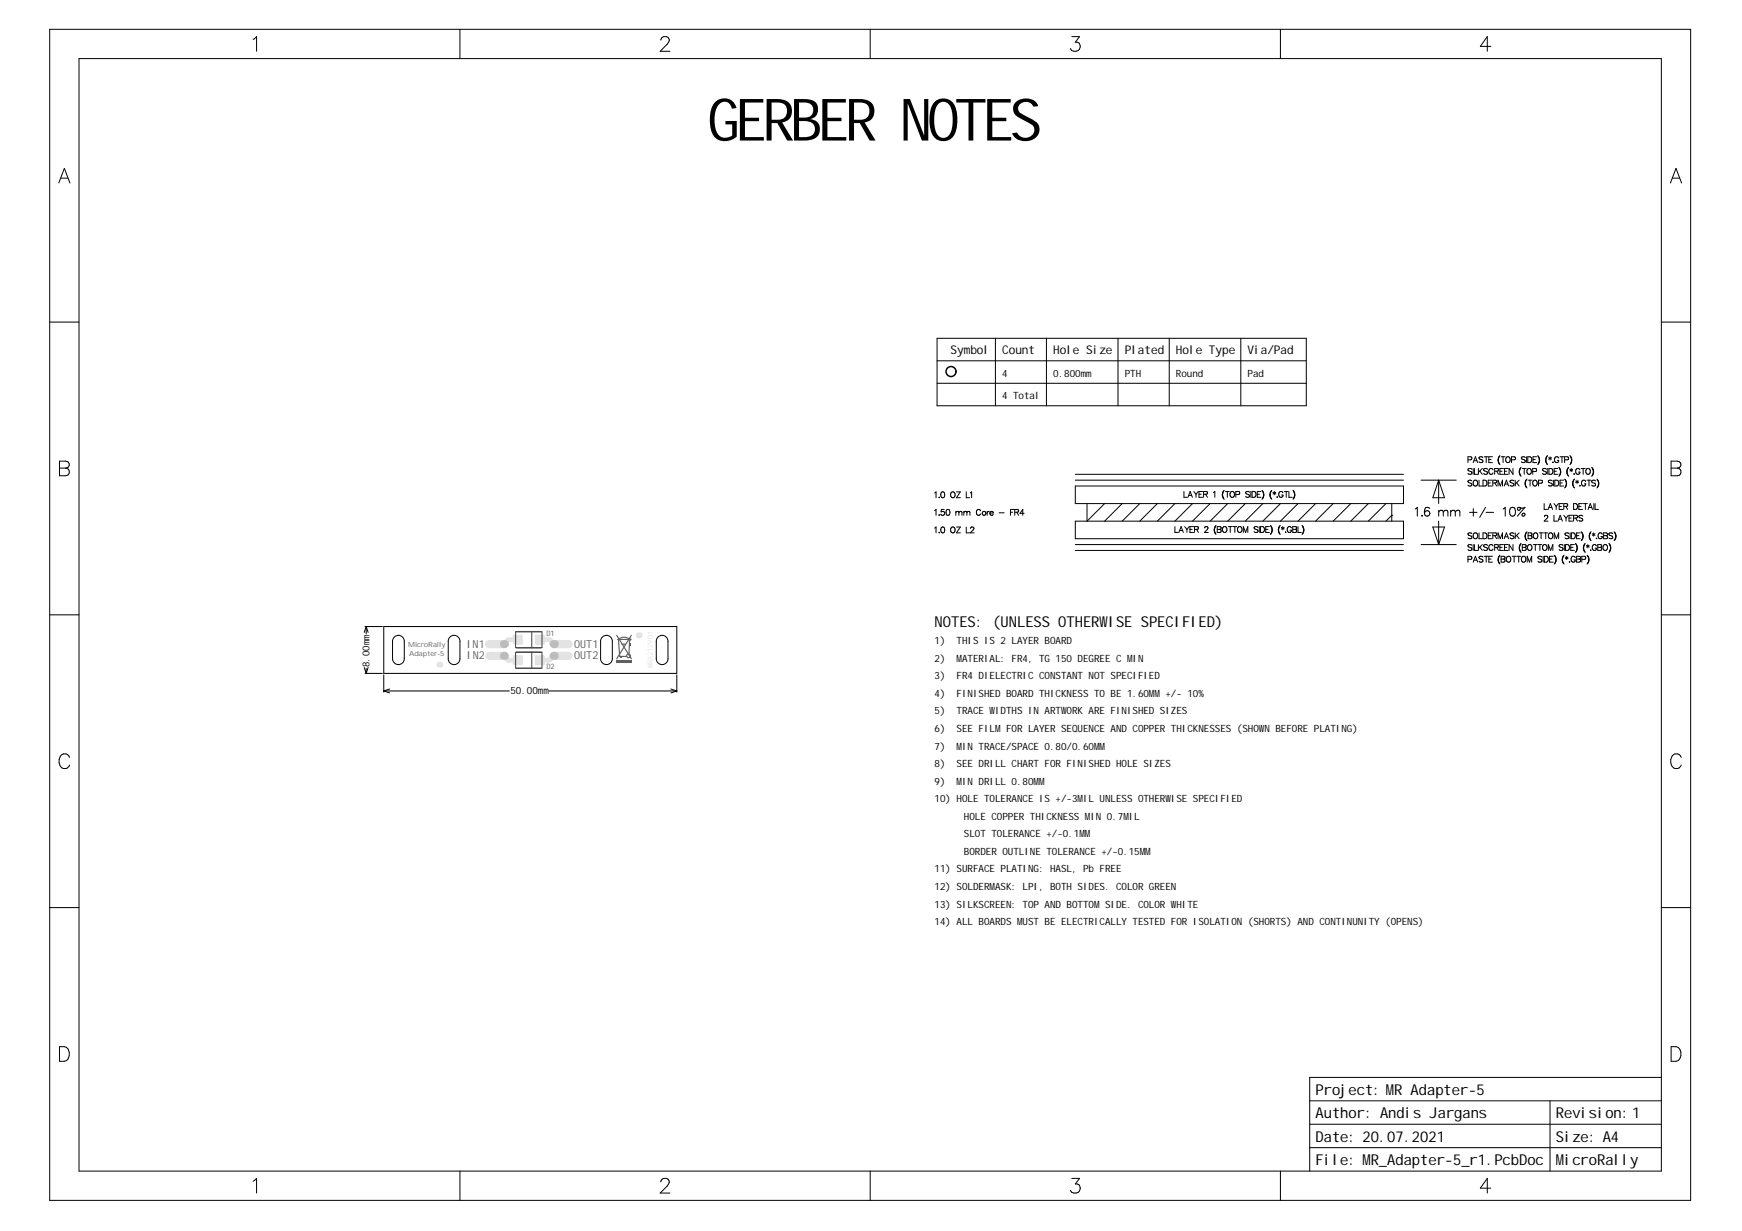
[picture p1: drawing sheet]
<svg xmlns="http://www.w3.org/2000/svg" width="297mm" height="210mm" viewBox="0 0 297 210" stroke-linecap="round" stroke-linejoin="round" font-family="sans-serif">
<defs><g id="words">
<text font-size="10" x="120.6" y="24">GERBER NOTES</text>
<g font-size="2.6">
<text x="159.4" y="106.8">NOTES: (UNLESS OTHERWISE SPECIFIED)</text>
<text x="224.3" y="190.7">Author: Andis Jargans</text>
<text x="224.3" y="186.7">Project: MR Adapter-5</text>
<text x="265.3" y="190.7">Revision:1</text>
<text x="224.3" y="194.7">Date: 20.07.2021</text>
<text x="265.3" y="194.7">Size: A4</text>
<text x="224.3" y="198.7">File: MR_Adapter-5_r1.PcbDoc</text>
<text x="265.3" y="198.7">MicroRally</text>
</g>
<g font-size="2">
<text x="162.1" y="60.4">Symbol</text>
<text x="170.9" y="60.4">Count</text>
<text x="179.6" y="60.4">Hole Size</text>
<text x="191.8" y="60.4">Plated</text>
<text x="200.5" y="60.4">Hole Type</text>
<text x="212.7" y="60.4">Via/Pad</text>
</g>
<g font-size="1.9" fill="#606060">
<text x="79.6" y="110.4">IN1</text>
<text x="79.6" y="112.4">IN2</text>
<text x="97.9" y="112.4">OUT2</text>
<text x="97.9" y="110.4">OUT1</text>
</g>
<g font-size="1.7">
<text x="170.9" y="64.2">4</text>
<text x="179.6" y="64.2">0.800mm</text>
<text x="191.8" y="64.2">PTH</text>
<text x="200.5" y="64.2">Round</text>
<text x="212.7" y="64.2">Pad</text>
<text x="170.9" y="68">4 Total</text>
<text x="63" y="113.8" transform="rotate(-90 63 113.8)">8.00mm</text>
<text x="159.4" y="112.8">2)</text>
<text x="159.4" y="109.8">1)</text>
<text x="163.1" y="112.8">MATERIAL: FR4, TG 150 DEGREE C MIN</text>
<text x="163.1" y="109.8">THIS IS 2 LAYER BOARD</text>
<text x="87" y="118.4">50.00mm</text>
<text x="159.4" y="115.8">3)</text>
<text x="159.4" y="118.8">4)</text>
<text x="163.1" y="115.8">FR4 DIELECTRIC CONSTANT NOT SPECIFIED</text>
<text x="163.1" y="118.8">FINISHED BOARD THICKNESS TO BE 1.60MM +/- 10%</text>
<text x="159.4" y="124.8">6)</text>
<text x="159.4" y="121.8">5)</text>
<text x="163.1" y="124.8">SEE FILM FOR LAYER SEQUENCE AND COPPER THICKNESSES (SHOWN BEFORE PLATING)</text>
<text x="163.1" y="121.8">TRACE WIDTHS IN ARTWORK ARE FINISHED SIZES</text>
<text x="159.4" y="130.8">8)</text>
<text x="159.4" y="127.8">7)</text>
<text x="163.1" y="130.8">SEE DRILL CHART FOR FINISHED HOLE SIZES</text>
<text x="163.1" y="127.8">MIN TRACE/SPACE 0.80/0.60MM</text>
<text x="159.4" y="136.8">10) HOLE TOLERANCE IS +/-3MIL UNLESS OTHERWISE SPECIFIED</text>
<text x="159.4" y="133.8">9)</text>
<text x="163.1" y="133.8">MIN DRILL 0.80MM</text>
<text x="164.4" y="139.8">HOLE COPPER THICKNESS MIN 0.7MIL</text>
<text x="164.4" y="142.8">SLOT TOLERANCE +/-0.1MM</text>
<text x="159.4" y="148.8">11) SURFACE PLATING: HASL, Pb FREE</text>
<text x="164.4" y="145.8">BORDER OUTLINE TOLERANCE +/-0.15MM</text>
<text x="159.4" y="151.8">12) SOLDERMASK: LPI, BOTH SIDES. COLOR GREEN</text>
<text x="159.4" y="154.8">13) SILKSCREEN: TOP AND BOTTOM SIDE. COLOR WHITE</text>
<text x="159.4" y="157.8">14) ALL BOARDS MUST BE ELECTRICALLY TESTED FOR ISOLATION (SHORTS) AND CONTINUNITY (OPENS)</text>
</g>
<g font-size="1.3" fill="#606060">
<text x="93.2" y="108.4">D1</text>
<text x="93.2" y="114">D2</text>
</g>
<g font-size="1.2" fill="#606060">
<text x="69.6" y="110.3">MicroRally</text>
<text x="69.8" y="111.9">Adapter-5</text>
</g>
</g></defs>
<g fill="none" stroke="#000" stroke-width=".17">
<path d="M159.8 57.7h62.9v11.5h-62.9zM169.7 57.7v11.5M178.4 57.7v11.5M190.6 57.7v11.5M199.4 57.7v11.5M211.6 57.7v11.5M159.8 65.4h62.9M159.8 61.5h62.9"/>
<circle cx="85.9" cy="111.8" r=".25"/>
<circle cx="85.9" cy="109.8" r=".25"/>
<circle cx="94.4" cy="111.8" r=".25"/>
<circle cx="94.4" cy="109.8" r=".25"/>
</g>
<circle cx="162.2" cy="63.4" r=".85" fill="none" stroke="#000" stroke-width=".25"/>
<g fill="#e0e0e0">
<path d="M85.9 112.5l.7-.7 .3 .4-.6 .6z"/>
<path d="M93.7 111.8l.8 .7-.5 .3-.5-.6z"/>
<path d="M85.9 109.1l.4-.2 .6 .6-.3 .4z"/>
<path d="M93.5 109.5l.5-.6 .5 .2-.8 .8z"/>
<path d="M94.4 111.1h2.5a.7 .7 0 0 1 .7 .7 .7 .7 0 0 1-.7 .7h-2.5z"/>
<path d="M94.4 109.1h2.5a.7 .7 0 0 1 .7 .7 .7 .7 0 0 1-.7 .7h-2.5z"/>
<path d="M82.9 111.4l.5-.3h2.6v1.4h-2.5a.7 .7 0 0 1-.7-.4 .7 .7 0 0 1 .1-.7z"/>
<path d="M82.9 109.4l.5-.3h2.5v1.4h-2.5a.7 .7 0 0 1-.6-.4 .7 .7 0 0 1 .1-.7z"/>
</g>
<path d="M85.9 111.8l.8 .8h1.6M88.3 109.1h-1.6l-.8 .7M92 109.1h1.7l.7 .7M94.4 111.8l-.7 .8h-1.7" fill="none" stroke="#e0e0e0" stroke-width=".8"/>
<g fill="#c0c0c0">
<circle cx="85.9" cy="111.8" r=".7"/>
<circle cx="85.9" cy="109.8" r=".7"/>
<circle cx="94.4" cy="111.8" r=".7"/>
<circle cx="94.4" cy="109.8" r=".7"/>
</g>
<g fill="#e0e0e0">
<path d="M91.2 111.9l.2-.2h1.3l.2 .2v1.3l-.2 .2h-1.3l-.2-.2z" fill-rule="evenodd"/>
<path d="M91.4 108.2h1.3l.2 .2v1.3l-.2 .2h-1.3l-.2-.2v-1.3z" fill-rule="evenodd"/>
<path d="M87.4 111.9l.3-.2h1.2l.2 .2v1.3l-.2 .2h-1.2l-.3-.2z" fill-rule="evenodd"/>
<path d="M87.4 108.4l.3-.2h1.2l.2 .2v1.3l-.2 .2h-1.2l-.3-.2z" fill-rule="evenodd"/>
</g>
<g fill="#e0e0e0">
<path d="M91.4 113.2v.2zM91.2 113.2h.2v.2z"/>
<path d="M92.7 113.2h.2zM92.7 113.2h.2l-.2 .2z"/>
<path d="M92.7 111.7v.2zM92.7 111.7l.2 .2h-.2z"/>
<path d="M91.2 111.9h.2zM91.3 111.8l.1-.1v.2h-.2z"/>
<path d="M91.4 109.7v.2zM91.2 109.7h.2v.2z"/>
<path d="M92.7 109.7h.2zM92.7 109.7h.2l-.2 .2z"/>
<path d="M92.7 108.2v.2zM92.7 108.2l.2 .2h-.2z"/>
<path d="M91.2 108.4h.2zM91.3 108.3l.1-.1v.2h-.2z"/>
<path d="M87.7 113.2v.2zM87.4 113.2h.3v.2z"/>
<path d="M88.9 113.2h.2zM88.9 113.2h.2l-.2 .2z"/>
<path d="M88.9 111.7v.2zM88.9 111.7l.2 .2h-.2z"/>
<path d="M87.4 111.9h.3zM87.5 111.8l.2-.1v.2h-.3z"/>
<path d="M87.7 109.7v.2zM87.4 109.7h.3v.2z"/>
<path d="M88.9 109.7h.2zM88.9 109.7h.2l-.2 .2z"/>
<path d="M88.9 108.2v.2zM88.9 108.2l.2 .2h-.2z"/>
<path d="M87.4 108.4h.3zM87.5 108.3l.2-.1v.2h-.3z"/>
<circle cx="74.9" cy="113.3" r=".5"/>
<circle cx="108.9" cy="108.3" r=".5"/>
</g>
<path d="M88.1 114h4.2M88.1 111.2h4.2M88.1 110.5h4.2M88.1 107.7h4.2M90.7 107.7v2.8M90.7 111.2v2.8M105.2 108.3l2.5 4M105.3 109h2.1l-.1 2.4M105.5 109l.2 2.9h1.1M106.1 109.8h.6M107.7 108.3l-2.5 4" fill="none" stroke="#606060" stroke-width=".2"/>
<g fill="#606060">
<path d="M105.7 111.9h.3v.3h-.3z" fill-rule="evenodd"/>
<path d="M107.4 109.6h.2v.4h-.2z" fill-rule="evenodd"/>
<path d="M105.1 112.6h2.6v.5h-2.6z" fill-rule="evenodd"/>
</g>
<g fill="none" stroke="#606060" stroke-width=".2">
<path d="M105.5 109a1.34 1.34 0 0 1 1.9 0"/>
<circle cx="107.2" cy="111.8" r=".32"/>
<circle cx="107.5" cy="109" r=".1"/>
</g>
<path d="M87.9 107.7h4.5v2.7h-4.5zM87.9 111.2h4.5v2.7h-4.5z" fill="none" stroke="#404040" stroke-width=".17"/>
<g fill="none" stroke="#000" stroke-width=".17">
<path d="M8.5 5h279.8v199.7h-279.8zM13.5 10h269.8v189.7h-269.8zM43.2 6.7l.5-.5v2.5M78.4 5v5M112.7 6.8a.62 .62 0 0 1 .5-.6h.4a.61 .61 0 0 1 .4 1l-1.4 1.5h1.6M148.4 5v5M182.8 6.2h1.3l-.7 1a.8 .8 0 0 1 .8 .9 .8 .8 0 0 1-1.1 .6l-.3-.1-.3-.3M218.3 5v5M254.2 7.9h-1.8l1.2-1.7v2.5M10 31.2l1-2.5 .9 2.5M10.4 30.4h1.2M284.8 31.2l1-2.5 .9 2.5"/>
<path d="M285.2 30.4h1.2M8.5 54.9h5M283.3 54.9h5M10.1 78.6h1.1l.4 .2a.58 .58 0 0 1 0 .9l-.4 .1a.65 .65 0 0 1 .6 .7 .65 .65 0 0 1-.6 .6h-1.1zM10.1 79.8h1.1M250.3 78.4h.6v-.4l-.6-.1v1M251.2 79.9v1M251.2 78.9l.4-1 .4 1M251.3 78.5h.5M251.4 79.9v1h.6M252.1 79.9v1M252.8 79.9l-.7 .6"/>
<path d="M252.9 78l-.3-.1-.4 .1 .1 .3 .6 .3v.1l-.3 .2-.4-.2M253.1 77.9h.7M253.4 77.9v1M253.9 78.4h.4M254.5 77.9h-.6v1h.6M255.6 79l.1 .1M255.7 77.8l-.2 .3a1.05 1.05 0 0 0 .2 1M255.7 77.8l-.2 .6 .1 .5M255.7 79.1l.1 .1M255.8 77.7l-.1 .1M256 77.9h.6M256.3 77.9v1"/>
<path d="M256.4 79.9h-.6v1h.6M256.8 78l.1-.1a.47 .47 0 0 1 .6 .5 .47 .47 0 0 1-.6 .4l-.2-.3zM257.2 79.9h-.7v1h.7M257.7 78.4h.6l.1-.4-.7-.1v1M258 79.9v1l-.7-1v1M259.3 79.8l-.2 .3a1.05 1.05 0 0 0 .2 1M259.3 79.8l-.2 .6 .1 .5M259.4 79.7l-.1 .1M259.6 79.9h.6M259.9 79.9v1M260.1 78l-.3-.1-.4 .1 .1 .3 .6 .3v.1l-.3 .2-.4-.2M260.3 77.9v1"/>
<path d="M260.5 77.9h.3a.53 .53 0 0 1 .4 .5 .53 .53 0 0 1-.4 .5h-.3zM261.4 78.4h.4M262 77.9h-.6v1h.6M262.2 77.7l.1 .1M262.3 77.8a1.04 1.04 0 0 1 0 1.3M262.3 77.8l.1 .1M262.3 79.1l-.1 .1M262.4 78l.1 .5-.2 .6M263.7 79l.1 .1M263.7 78l-.1 .4 .1 .5M263.8 77.8a1.04 1.04 0 0 0 0 1.3M263.8 79.1l.1 .1"/>
<path d="M263.8 77.8l-.1 .1M263.9 77.7l-.1 .1M263.9 79.9v1M264.1 78l.5 .3M264.1 79.9h.4a.53 .53 0 0 1 .3 .5 .53 .53 0 0 1-.3 .5h-.4zM264.3 77.9v.6M264.6 78l-.5 .3M264.8 78.8v.1zM265.6 79.9h-.6v1h.6M265.8 78.1a.37 .37 0 0 0-.4-.2 .37 .37 0 0 0-.3 .4v.2a.36 .36 0 0 0 .3 .4 .36 .36 0 0 0 .4-.4h-.3M265.8 79.7l.1 .1M265.9 79.8l.1 .1"/>
<path d="M265.9 79.8a1.04 1.04 0 0 1 0 1.3M266 80l.1 .5-.2 .6M266 77.9h.7M266.3 77.9v1M266.8 78.4h.6v-.4l-.6-.1v1M267.4 79.8l-.2 .3a1.05 1.05 0 0 0 .2 1M267.4 79.8l-.2 .6 .1 .5M267.5 79.7l-.1 .1M267.7 77.7l.1 .1M267.8 77.8l.2 .6-.2 .7M267.8 79.1l-.1 .1M267.9 79.9v.5"/>
<path d="M269.6 79.9h.7M270 79.9v1M271.4 79.7l.1 .1M271.5 79.8l.2 .3a1.05 1.05 0 0 1-.2 1M271.5 79.8l.2 .6-.1 .5M285 78.6h1l.4 .2a.58 .58 0 0 1 0 .9l-.4 .1a.65 .65 0 0 1 .6 .7 .65 .65 0 0 1-.6 .6h-1zM285 79.8h1M159.4 90.1l.2-.2v1M159.4 84.1l.2-.2v1M159.4 87.1l.2-.2v1M160.1 90.8h.1zM160.1 84.8h.1z"/>
<path d="M160.1 87.8h.1zM160.6 89.9h.1a.52 .52 0 0 1 .4 .5 .52 .52 0 0 1-.4 .5 .64 .64 0 0 1-.1-1zM160.6 83.9h.1a.52 .52 0 0 1 .4 .5 .52 .52 0 0 1-.4 .5 .64 .64 0 0 1-.1-1zM161 86.9h-.5v.4a.35 .35 0 0 1 .5 0 .35 .35 0 0 1-.1 .5 .35 .35 0 0 1-.5-.1M161.5 86.9h.1a.52 .52 0 0 1 .4 .5 .52 .52 0 0 1-.4 .5 .64 .64 0 0 1-.1-1zM162.2 84l.1-.1a.47 .47 0 0 1 .6 .5 .47 .47 0 0 1-.6 .4l-.2-.3zM162.3 89.9a.47 .47 0 0 1 .6 .5 .47 .47 0 0 1-.6 .4l-.2-.3zM163 87.4l.2-.2h.3v.2M163 87.2v.7M163.1 89.9h.7l-.7 1h.7M163.1 83.9h.7l-.7 1h.7M163.5 87.4l.2-.2h.3v.7"/>
<path d="M163.5 87.4v.5M164.3 87.4l.3-.2h.2l.1 .2M164.3 87.2v.7M164.8 83.9v1h.5M164.8 89.9v1h.5M164.9 87.4l.2-.2h.2l.1 .7M164.9 87.4v.5M165.4 84.1l.3-.2v1M165.5 90.1l.2-.2 .4 .2-.2 .3-.5 .5h.7M167.2 87.1a.37 .37 0 0 0-.4-.2 .37 .37 0 0 0-.3 .3v.3a.37 .37 0 0 0 .3 .4 .37 .37 0 0 0 .4-.3M168.3 87.2v.7M168.7 87.2h-.2l-.2 .3"/>
<path d="M168.8 87.5v.2l.2 .2 .4-.2M168.8 87.3l.4-.1 .2 .3h-.6zM170.4 87.4h.8M172.3 87.3h.4M172.9 86.9h-.6v1M173 87.3h.6l.1-.3-.7-.1v1M173.4 87.3l.3 .6M174.6 87.5h-.7l.5-.6v1M183.4 82.9h55.9v3h-55.9zM183.4 88.9h55.9v3h-55.9zM183.4 92.9h55.9M183.4 81.9h55.9"/>
<path d="M183.4 93.9h55.9M183.4 80.9h55.9M185.4 85.9v3l3-3M191.4 85.9l-3 3M194.3 85.9l-2.9 3M197.3 85.9l-3 3M200.3 89.8v1h.6M200.3 85.9l-3 3M201 90.8l.4-1 .4 1M201.2 90.5h.4M201.9 83.8v1h.6M202 89.8l.4 .5"/>
<path d="M202.4 90.3v.5M202.6 84.8l.3-1 .4 1M202.7 84.5h.5M202.8 89.8l-.4 .5M202.9 90.3h.4M203.3 85.9l-3 3M203.5 89.8h-.6v1h.6M203.6 83.8l.3 .5M203.7 90.3l.6-.1v-.3l-.6-.1v1M203.9 84.3v.5M204 90.3l.4 .5M204.3 83.8l-.4 .5"/>
<path d="M204.4 84.3h.4M205.1 83.8h-.7v1h.7M205.2 84.3l.6-.1v-.3l-.6-.1v1M205.4 90l.2-.2 .4 .2-.2 .3-.4 .5h.6M205.6 84.3l.3 .5M206.3 85.9l-3 3M206.9 84l.2-.2v1M207.2 90.9l.1 .1M207.2 89.9l-.1 .4 .1 .5M207.3 89.7l-.1 .1M207.3 89.7a1.03 1.03 0 0 0 0 1.3M207.3 91l.1 .1"/>
<path d="M207.4 89.6l-.1 .1M207.6 89.8l.6 .1v.3l-.2 .1 .2 .2-.1 .2-.5 .1zM207.6 90.3h.4M208.5 89.9l.1-.1a.47 .47 0 0 1 .6 .5 .47 .47 0 0 1-.6 .4l-.2-.3zM208.6 84.9l.1 .1M208.7 83.7l-.2 .6 .1 .5M208.7 83.7l-.2 .3a1.05 1.05 0 0 0 .2 1M208.7 85l.1 .1M208.8 83.6l-.1 .1M208.9 83.8h.7M209.3 83.8v1M209.3 85.9l-3 3"/>
<path d="M209.4 89.8h.7M209.8 89.8v1M209.9 83.8a.47 .47 0 0 1 .6 .5 .47 .47 0 0 1-.6 .5l-.2-.4zM210.2 89.8h.7M210.6 89.8v1M210.7 84.3h.6v-.4l-.6-.1v1M211.1 89.9l.1-.1a.47 .47 0 0 1 .6 .5 .47 .47 0 0 1-.6 .4l-.2-.3zM212 90.8v-1l.4 1 .4-1v1M212.3 85.9l-3 3M213.1 83.9l-.3-.1-.4 .1 .1 .3 .6 .3v.2l-.3 .1-.4-.1M213.3 83.8v1M213.5 83.8h.3a.53 .53 0 0 1 .4 .5 .53 .53 0 0 1-.4 .5h-.3z"/>
<path d="M214.4 84.3h.4M214.5 89.9l-.2-.1-.5 .1 .1 .3 .6 .3v.1l-.2 .2-.5-.2M214.7 89.8v1M214.9 89.8h.4a.53 .53 0 0 1 .3 .5 .53 .53 0 0 1-.3 .5h-.4zM215 83.8h-.6v1h.6M215.2 83.6l.1 .1M215.3 83.7l.1 .1M215.3 83.7a1.04 1.04 0 0 1 0 1.3M215.3 85l-.1 .1M215.3 85.9l-3 3M215.4 83.9l.1 .6-.2 .5M215.8 90.3h.4"/>
<path d="M216.4 89.8h-.6v1h.6M216.6 89.6l.1 .1M216.7 89.7l.2 .6-.2 .7M216.7 91l-.1 .1M216.8 83.7l-.2 .6 .2 .7M216.8 83.7l-.3 .6 .3 .7M216.8 85l.1 .1M216.9 83.6l-.1 .1M217.1 83.9l.4 .3M217.3 83.8v.6M217.5 83.9l-.4 .3M217.7 84.8h.1z"/>
<path d="M218.1 90.9l.1 .1M218.2 89.7l-.2 .3a1.05 1.05 0 0 0 .2 1M218.2 91l.1 .1M218.2 89.7l-.2 .6 .1 .5M218.3 89.6l-.1 .1M218.3 85.9l-3 3M218.5 89.9l.5 .3M218.7 89.8v.6M218.8 84a.37 .37 0 0 0-.5-.2 .37 .37 0 0 0-.2 .4v.2a.36 .36 0 0 0 .3 .4 .36 .36 0 0 0 .4-.4h-.3M219 89.9l-.5 .3M219 83.8h.7M219.2 90.7h.1z"/>
<path d="M219.3 83.8v1M219.8 83.8v1h.6M220.2 90a.37 .37 0 0 0-.4-.2 .37 .37 0 0 0-.3 .4v.2a.36 .36 0 0 0 .3 .4 .36 .36 0 0 0 .4-.4h-.2M220.4 89.8l.7 .1v.2l-.2 .2 .2 .2-.1 .2-.6 .1zM220.4 90.3h.5M220.5 83.6l.1 .1M220.6 83.7a1.03 1.03 0 0 1 0 1.3M220.6 83.7l.1 .1M220.6 85l-.1 .1M220.7 84.9l-.1 .1M220.7 83.9v.4v.5M221.3 89.8v1h.6"/>
<path d="M221.3 85.9l-3 3M222 89.6l.1 .1M222.1 89.7l.1 .1M222.1 89.7a1.04 1.04 0 0 1 0 1.3M222.1 91l-.1 .1M222.2 89.9l.1 .6-.2 .5M224.3 85.9l-3 3M227.3 85.9l-3 3M230.3 85.9l-3 3M233.3 85.9l-3 3M236.3 85.9l-3 3M237.3 87.9h.1"/>
<path d="M237.3 85.9v3M237.3 87.9l-1 1M241.3 86.8l.4-.3v1.5M242.3 92.9h6M242.3 81.9h6M242.4 87.9h.2zM243.7 86.7a.44 .44 0 0 0-.6-.1l-.1 .2-.1 .7M244.3 89.9h2l-1 3zM245.3 81.9l1 3h-2zM245.3 81.9v4M245.3 88.9v4M245.3 87v1"/>
<path d="M245.3 87.3l.4-.3 .3 .1 .1 .2M246.1 87.3l.4-.3 .3 .1 .1 .9M246.1 87.3v.7M247.4 87.3l.3-.3 .4 .1v.2M247.4 87v1M248.1 87.3l.4-.3 .4 .1v.9M248.1 87.3v.7M250.3 95.4l.6-.1v-.3l-.6-.1v1M250.6 87.4h1.3M251 93l-.3-.1-.4 .1 .1 .2 .6 .4v.1l-.3 .2-.4-.2M251 82l-.3-.1-.4 .1 .1 .3 .6 .3v.1l-.3 .2-.4-.2M251 91l-.3-.1-.4 .1 .1 .2 .6 .4v.1l-.3 .2-.4-.2"/>
<path d="M251 80l-.3-.1-.4 .1 .1 .3 .6 .3v.1l-.3 .2-.4-.2M251.2 92.9v1M251.2 95.9l.4-1 .4 1M251.2 86.7v1.3M251.3 82l.1-.1a.47 .47 0 0 1 .6 .5 .47 .47 0 0 1-.6 .4l-.2-.3zM251.3 91l.1-.1a.47 .47 0 0 1 .6 .5 .47 .47 0 0 1-.6 .4l-.2-.3zM251.3 95.5h.5M251.4 92.9v1h.6M252.1 92.9v1M252.2 90.9v1h.6M252.2 81.9v1h.6M252.3 93.3l.5 .6"/>
<path d="M252.3 80.3l.5 .6M252.8 92.9l-.7 .6M252.9 95l-.3-.1-.4 .1 .1 .2 .6 .4v.1l-.3 .2-.4-.2M252.9 81.9h.3a.53 .53 0 0 1 .4 .5 .53 .53 0 0 1-.4 .5h-.3zM252.9 90.9h.3a.53 .53 0 0 1 .4 .5 .53 .53 0 0 1-.4 .5h-.3zM253.1 94.9h.7M253.3 86.5l-1 1.7M253.4 87.4h1.3M253.4 94.9v1M253.6 93l-.2-.1-.4 .1 .1 .2 .5 .4v.1l-.2 .2-.4-.2M253.6 80l-.2-.1-.4 .1 .1 .3 .5 .3v.1l-.2 .2-.4-.2M253.8 91.3h.3"/>
<path d="M253.8 82.4h.3M253.9 95.3h.4M254.4 81.9h-.6v1h.6M254.4 90.9h-.6v1h.6M254.5 94.9h-.6v1h.6M254.6 82.4l.5-.1 .1-.3-.6-.1v1M254.6 91.3h.5l.1-.3-.6-.1v1M254.6 93.1a.37 .37 0 0 0-.4-.2 .37 .37 0 0 0-.3 .3v.3a.37 .37 0 0 0 .3 .4 .37 .37 0 0 0 .4-.3M254.6 80.1a.37 .37 0 0 0-.4-.2 .37 .37 0 0 0-.3 .4v.2a.37 .37 0 0 0 .3 .4 .37 .37 0 0 0 .4-.3M254.9 93.3h.5l.1-.3-.6-.1v1M254.9 80.4l.5-.1 .1-.3-.6-.1v1M254.9 91.3l.3 .6"/>
<path d="M254.9 82.4l.3 .5M255.2 93.3l.3 .6M255.2 80.4l.3 .5M255.4 82.9v-1l.4 1 .4-1v1M255.4 91.9v-1l.4 1 .4-1v1M255.6 95.9l.1 .2M255.7 94.8l-.2 .3a1.05 1.05 0 0 0 .2 1M255.7 96.1l.1 .1M255.7 94.8l-.2 .5 .1 .6M255.8 93.3h.3M255.8 80.4h.3M255.8 94.7l-.1 .1"/>
<path d="M256 94.9l.6 .1v.1l-.2 .2 .2 .2-.1 .3-.5 .1zM256 95.3h.4M256.3 86.8l.4-.3v1.5M256.4 92.9h-.6v1h.6M256.5 91.9l.4-1 .3 1M256.5 82.9l.4-1 .3 1M256.5 93.3h.4M256.5 80.4h.4M256.6 91.5h.5M256.6 82.5h.5M256.9 95l.1-.1a.47 .47 0 0 1 .6 .5 .47 .47 0 0 1-.6 .4l-.1-.3zM257.2 92.9h-.7v1h.7"/>
<path d="M257.6 86.6a.49 .49 0 0 1 .7 .2 .75 .75 0 0 1-.5 1.2 .96 .96 0 0 1-.2-1.4zM257.8 94.9h.7M258 92.9v1l-.7-1v1M258.1 82l-.2-.1-.4 .1 .1 .3 .5 .3v.1l-.2 .2-.4-.2M258.1 91l-.2-.1-.4 .1 .1 .2 .5 .4v.1l-.2 .2-.4-.2M258.2 94.9v1M258.4 81.9v1M258.4 90.9v1M258.6 91.3l.4 .6M258.6 82.3l.4 .6M258.6 94.9h.7M259 94.9v1"/>
<path d="M259 90.9l-.6 .6M259 81.9l-.6 .6M259.1 86.5l.4 .2 .5-.2-1.3 1.5M259.2 94l.1 .1M259.2 93l-.1 .3 .1 .6M259.2 81l.1 .1M259.3 92.8l-.1 .1M259.3 92.8a1.04 1.04 0 0 0 0 1.3M259.3 94.1l.1 .1M259.3 81.1l.1 .1M259.4 92.7l-.1 .1M259.5 95l.1-.1a.47 .47 0 0 1 .6 .5 .47 .47 0 0 1-.6 .4l-.2-.3z"/>
<path d="M259.6 92.9l.6 .1v.2l-.2 .1 .2 .2-.1 .3-.5 .1zM259.6 93.3h.4M260.2 91l-.1 .5 .2 .6M260.2 83l.1 .1M260.3 81.8l-.2 .3a1.05 1.05 0 0 0 .2 1M260.3 90.8a1.04 1.04 0 0 0 0 1.3M260.3 90.8l-.1 .1M260.3 92.1l.1 .1M260.3 81.8l-.2 .6 .1 .5M260.3 83.1l.1 .1M260.4 90.7l-.1 .1M260.4 81.7l-.1 .1"/>
<path d="M260.4 95.9v-1l.4 1 .4-1v1M260.5 80v-.1a.47 .47 0 0 1 .6 .5 .47 .47 0 0 1-.6 .4l-.1-.3zM260.6 93l.1-.1a.47 .47 0 0 1 .5 .5 .47 .47 0 0 1-.5 .4l-.2-.3zM260.6 81.9h.6M260.6 90.9l.6 .1v.2l-.2 .1 .2 .2-.1 .3-.5 .1zM260.6 91.3h.4M260.9 81.9v1M261.4 80.4h.5l.1-.4-.6-.1v1M261.4 82l.1-.1a.47 .47 0 0 1 .6 .5 .47 .47 0 0 1-.6 .4l-.1-.3zM261.5 92.9h.6M261.6 91v-.1a.47 .47 0 0 1 .6 .5 .47 .47 0 0 1-.6 .4l-.1-.3zM261.8 92.9v1"/>
<path d="M262.2 92.9h.7M262.3 82.4h.6l.1-.4-.7-.1v1M262.5 90.9h.6M262.6 92.9v1M262.8 90.9v1M262.9 95l-.2-.1-.5 .1 .1 .2 .6 .4v.1l-.2 .2-.5-.2M263.1 93l.1-.1a.47 .47 0 0 1 .6 .5 .47 .47 0 0 1-.6 .4l-.2-.3zM263.1 94.9v1M263.2 90.9h.7M263.3 85.9v1h.6M263.3 94.9h.4a.53 .53 0 0 1 .3 .5 .53 .53 0 0 1-.3 .5h-.4zM263.3 88.1l.2-.2 .4 .2-.1 .3-.5 .5h.7"/>
<path d="M263.6 90.9v1M263.7 80l-.2-.1-.5 .1 .1 .3 .6 .3v.1l-.2 .2-.5-.2M264 86.9l.4-1 .3 1M264 93.9v-1l.4 1 .4-1v1M264.1 91l.1-.1a.47 .47 0 0 1 .6 .5 .47 .47 0 0 1-.6 .4l-.2-.3zM264.1 86.5h.5M264.2 95.3h.4M264.7 82l-.2-.1-.5 .1 .1 .3 .6 .3v.1l-.2 .2-.5-.2M264.9 94.9h-.7v1h.7M264.9 81.9v1M265 87.9v1h.5M265 85.9l.4 .4"/>
<path d="M265 94.7l.1 .1M265 91.9v-1l.4 1 .4-1v1M265 80.4h.4M265.1 94.8l.2 .5-.2 .8M265.1 96.1l-.1 .1M265.1 81.9h.4a.53 .53 0 0 1 .3 .5 .53 .53 0 0 1-.3 .5h-.4zM265.4 86.3v.6M265.7 88.9l.3-1 .4 1M265.7 85.9l-.3 .4M265.8 88.5h.5M265.9 86.3h.3M265.9 81.1l-.1 .1"/>
<path d="M266 82.4h.4M266.5 85.9h-.6v1h.6M266.5 93l-.2-.1-.4 .1v.2l.6 .4v.1l-.2 .2-.4-.2M266.5 95.9l.1 .2M266.6 94.8l-.2 .3a1.05 1.05 0 0 0 .2 1M266.6 96.1l.1 .1M266.6 94.8l-.2 .5 .1 .6M266.6 81.9h-.6v1h.6M266.7 86.3h.5l.1-.3-.6-.1v1M266.7 87.9l.3 .4M266.7 94.7l-.1 .1M266.7 92.9v1"/>
<path d="M266.8 81.7l.1 .1M266.9 81.8a1.04 1.04 0 0 1 0 1.3M266.9 81.8l.1 .1M266.9 83.1l-.1 .1M266.9 95l.5 .3M267 92.9h.3a.53 .53 0 0 1 .3 .5 .53 .53 0 0 1-.3 .5h-.3zM267 86.3l.3 .6M267 82l.1 .5-.2 .6M267 88.3v.6M267.1 94.9v.5M267.3 81l.1 .1M267.4 95l-.5 .3"/>
<path d="M267.4 81.1l.1 .1M267.4 87.9l-.4 .4M267.5 91l-.2-.1-.5 .1 .1 .2 .6 .4v.1l-.2 .2-.5-.2M267.5 88.3h.4M267.6 95.8h.1zM267.7 80l.5 .3M267.7 90.9v1M267.8 93.3h.4M267.9 90.9h.4a.53 .53 0 0 1 .3 .5 .53 .53 0 0 1-.3 .5h-.4zM268.2 87.9h-.7v1h.7M268.2 80l-.5 .3M268.3 83l.1 .1"/>
<path d="M268.3 85.9h.4a.53 .53 0 0 1 .3 .5 .53 .53 0 0 1-.3 .5h-.4zM268.3 88.3h.6v-.3l-.6-.1v1M268.4 80.8h.1zM268.4 81.8l-.2 .6 .1 .5M268.4 81.8l-.2 .3a1.05 1.05 0 0 0 .2 1M268.4 83.1l.1 .1M268.5 92.9h-.7v1h.7M268.5 81.7l-.1 .1M268.6 95.1a.37 .37 0 0 0-.4-.2 .37 .37 0 0 0-.3 .3v.3a.36 .36 0 0 0 .4 .4 .36 .36 0 0 0 .3-.4h-.2M268.6 92.7l.1 .1M268.7 88.3l.3 .6M268.7 82l.5 .3"/>
<path d="M268.7 92.8l.3 .5-.3 .8M268.7 94.1l-.1 .1M268.7 92.8l.2 .5-.2 .8M268.8 94.9l.7 .1v.1l-.2 .2 .2 .2-.1 .3-.6 .1zM268.8 95.3h.5M268.8 91.3h.4M268.9 81.9v.5M269.2 82l-.5 .3M269.2 86.3h.4M269.4 80.1a.37 .37 0 0 0-.4-.2 .37 .37 0 0 0-.3 .4v.2a.36 .36 0 0 0 .3 .4 .36 .36 0 0 0 .4-.4h-.2M269.4 82.8v.1zM269.5 90.9h-.7v1h.7"/>
<path d="M269.6 90.7l.1 .1M269.7 90.8a1.04 1.04 0 0 1 0 1.3M269.7 90.8l.1 .1M269.7 92.1l-.1 .1M269.7 95.4l.6-.1v-.3l-.6-.1v1M269.8 92l-.1 .1M269.8 91l.1 .3-.1 .6M269.8 85.9h-.6v1h.6M269.9 88l-.3-.1-.4 .1 .1 .2 .6 .4v.1l-.3 .2-.4-.2M270 85.9h.7M270.2 92.8l-.2 .5 .2 .8M270.2 94.1l.1 .1"/>
<path d="M270.3 92.7l-.1 .1M270.3 85.9v1M270.4 82.1a.37 .37 0 0 0-.4-.2 .37 .37 0 0 0-.3 .4v.2a.36 .36 0 0 0 .3 .4 .36 .36 0 0 0 .4-.4h-.2M270.5 80l.1-.1a.47 .47 0 0 1 .6 .5 .47 .47 0 0 1-.6 .4l-.2-.3zM270.5 93l.5 .3M270.6 81.9h.7M270.6 94.7l.1 .1M270.7 94.8l.1 .1M270.7 94.8a1.04 1.04 0 0 1 0 1.3M270.7 96.1l-.1 .1M270.7 92.9v.5M270.8 86.9l.4-1 .3 1"/>
<path d="M270.8 95l.1 .5-.2 .6M270.9 86.5h.5M270.9 81.9v1M271 93l-.5 .3M271.2 90.8l-.2 .5 .2 .8M271.2 92.1l.1 .1M271.2 93.8v.1zM271.3 90.7l-.1 .1M271.5 81.1l-.1 .1M271.5 91l.5 .3M271.6 81l-.1 .1M271.7 90.9v.5"/>
<path d="M271.8 85.9v1M272 91l-.5 .3M272 85.9v1h.6M272.1 82l-.3-.1-.4 .1 .1 .3 .6 .3v.1l-.3 .2-.4-.2M272.2 91.8h.1zM272.2 93.1a.37 .37 0 0 0-.4-.2 .37 .37 0 0 0-.3 .3v.3a.36 .36 0 0 0 .4 .4 .36 .36 0 0 0 .3-.4h-.2M272.3 81.7l.1 .1M272.4 81.8l.2 .6-.2 .7M272.4 83.1l-.1 .1M272.4 92.9l.7 .1v.2l-.2 .1 .2 .2-.1 .3-.6 .1zM272.4 93.3h.5M273.2 91.1a.37 .37 0 0 0-.4-.2 .37 .37 0 0 0-.3 .3v.3a.36 .36 0 0 0 .4 .4 .36 .36 0 0 0 .3-.4h-.2"/>
<path d="M273.4 93l.1-.1a.47 .47 0 0 1 .6 .5 .47 .47 0 0 1-.6 .4l-.2-.3zM273.4 90.9l.7 .1v.1l-.2 .2 .2 .2-.1 .3-.6 .1zM273.4 91.3h.5M274.3 92.7l.1 .1M274.4 92.8l.1 .1M274.4 92.8a1.04 1.04 0 0 1 0 1.3M274.4 94.1l-.1 .1M274.5 94l-.1 .1M274.5 93l.1 .3-.1 .6M275 91l-.2-.1-.5 .1 .1 .2 .6 .4v.1l-.2 .2-.5-.2M275.2 90.7l.1 .1M275.3 90.8l.3 .5-.3 .8"/>
<path d="M275.3 92.1l-.1 .1M275.3 90.8l.2 .5-.2 .8M8.5 104.8h5M62.1 113.8l.3 1M62.2 114.8h3M62.2 106.8h3M62.4 106.8v1.3M62.4 114v.8M62.4 106.8l-.3 1M62.4 106.8l.4 1M62.8 113.8l-.4 1M65.4 106.8h50v8h-50z"/>
<path d="M65.4 115.1v2.9M65.4 117.8l1 .4M65.4 117.8h21.4M66.4 117.5l-1 .3M67.2 108.6a1 1 0 0 1 1.1-.2 1 1 0 0 1 .6 .9v3a1 1 0 0 1-1 1 1 1 0 0 1-1-1v-3zM76.7 108.6a1 1 0 0 1 1.1-.2 1 1 0 0 1 .6 .9v3a1 1 0 0 1-1 1 1 1 0 0 1-1-1v-3zM93.6 117.8h21.8M102.7 108.6a1 1 0 0 1 1.1-.2 1 1 0 0 1 .6 .9v3a1 1 0 0 1-1 1 1 1 0 0 1-1-1v-3zM112.2 108.6a1 1 0 0 1 1.1-.2 1 1 0 0 1 .6 .9v3a1 1 0 0 1-1 1 1 1 0 0 1-1-1v-3zM114.4 117.5l1 .3M115.4 115.1v2.9M115.4 117.8l-1 .4"/>
<path d="M283.3 104.8h5M11.9 129.1a.92 .92 0 0 0-1.1-.6 .92 .92 0 0 0-.7 1 1.09 1.09 0 0 0 .2 1.2 1.09 1.09 0 0 0 1.2 .2l.4-.4M286.7 129.1a.92 .92 0 0 0-1.1-.6 .92 .92 0 0 0-.7 1 1.09 1.09 0 0 0 .2 1.2 1.09 1.09 0 0 0 1.2 .2l.4-.4M8.5 154.8h5M283.3 154.8h5M10.1 178.5h.9a1.33 1.33 0 0 1 .8 1.2 1.33 1.33 0 0 1-.8 1.3h-.9zM285 178.5h.8a1.33 1.33 0 0 1 .9 1.2 1.33 1.33 0 0 1-.9 1.3h-.8zM78.4 199.7v5M148.4 199.7v5M218.3 199.7v5M223.3 195.7h60M223.3 191.7h60"/>
<path d="M223.3 187.7h60M264.3 187.7v12M283.3 183.7h-60v16M43.2 201.4l.5-.5v2.5M112.7 201.5a.62 .62 0 0 1 .5-.6h.4a.61 .61 0 0 1 .4 1l-1.4 1.5h1.6M182.8 200.9h1.3l-.7 1a.8 .8 0 0 1 .8 .9 .8 .8 0 0 1-1.1 .6l-.3-.1-.3-.3M254.2 202.6h-1.8l1.2-1.7v2.5"/>
<circle cx="167.8" cy="87.5" r=".33"/>
<circle cx="243.4" cy="87.5" r=".47"/>
<circle cx="259" cy="86.8" r=".27"/>
<circle cx="259.8" cy="87.8" r=".26"/>
</g>
<use href="#words"/>
</svg>
